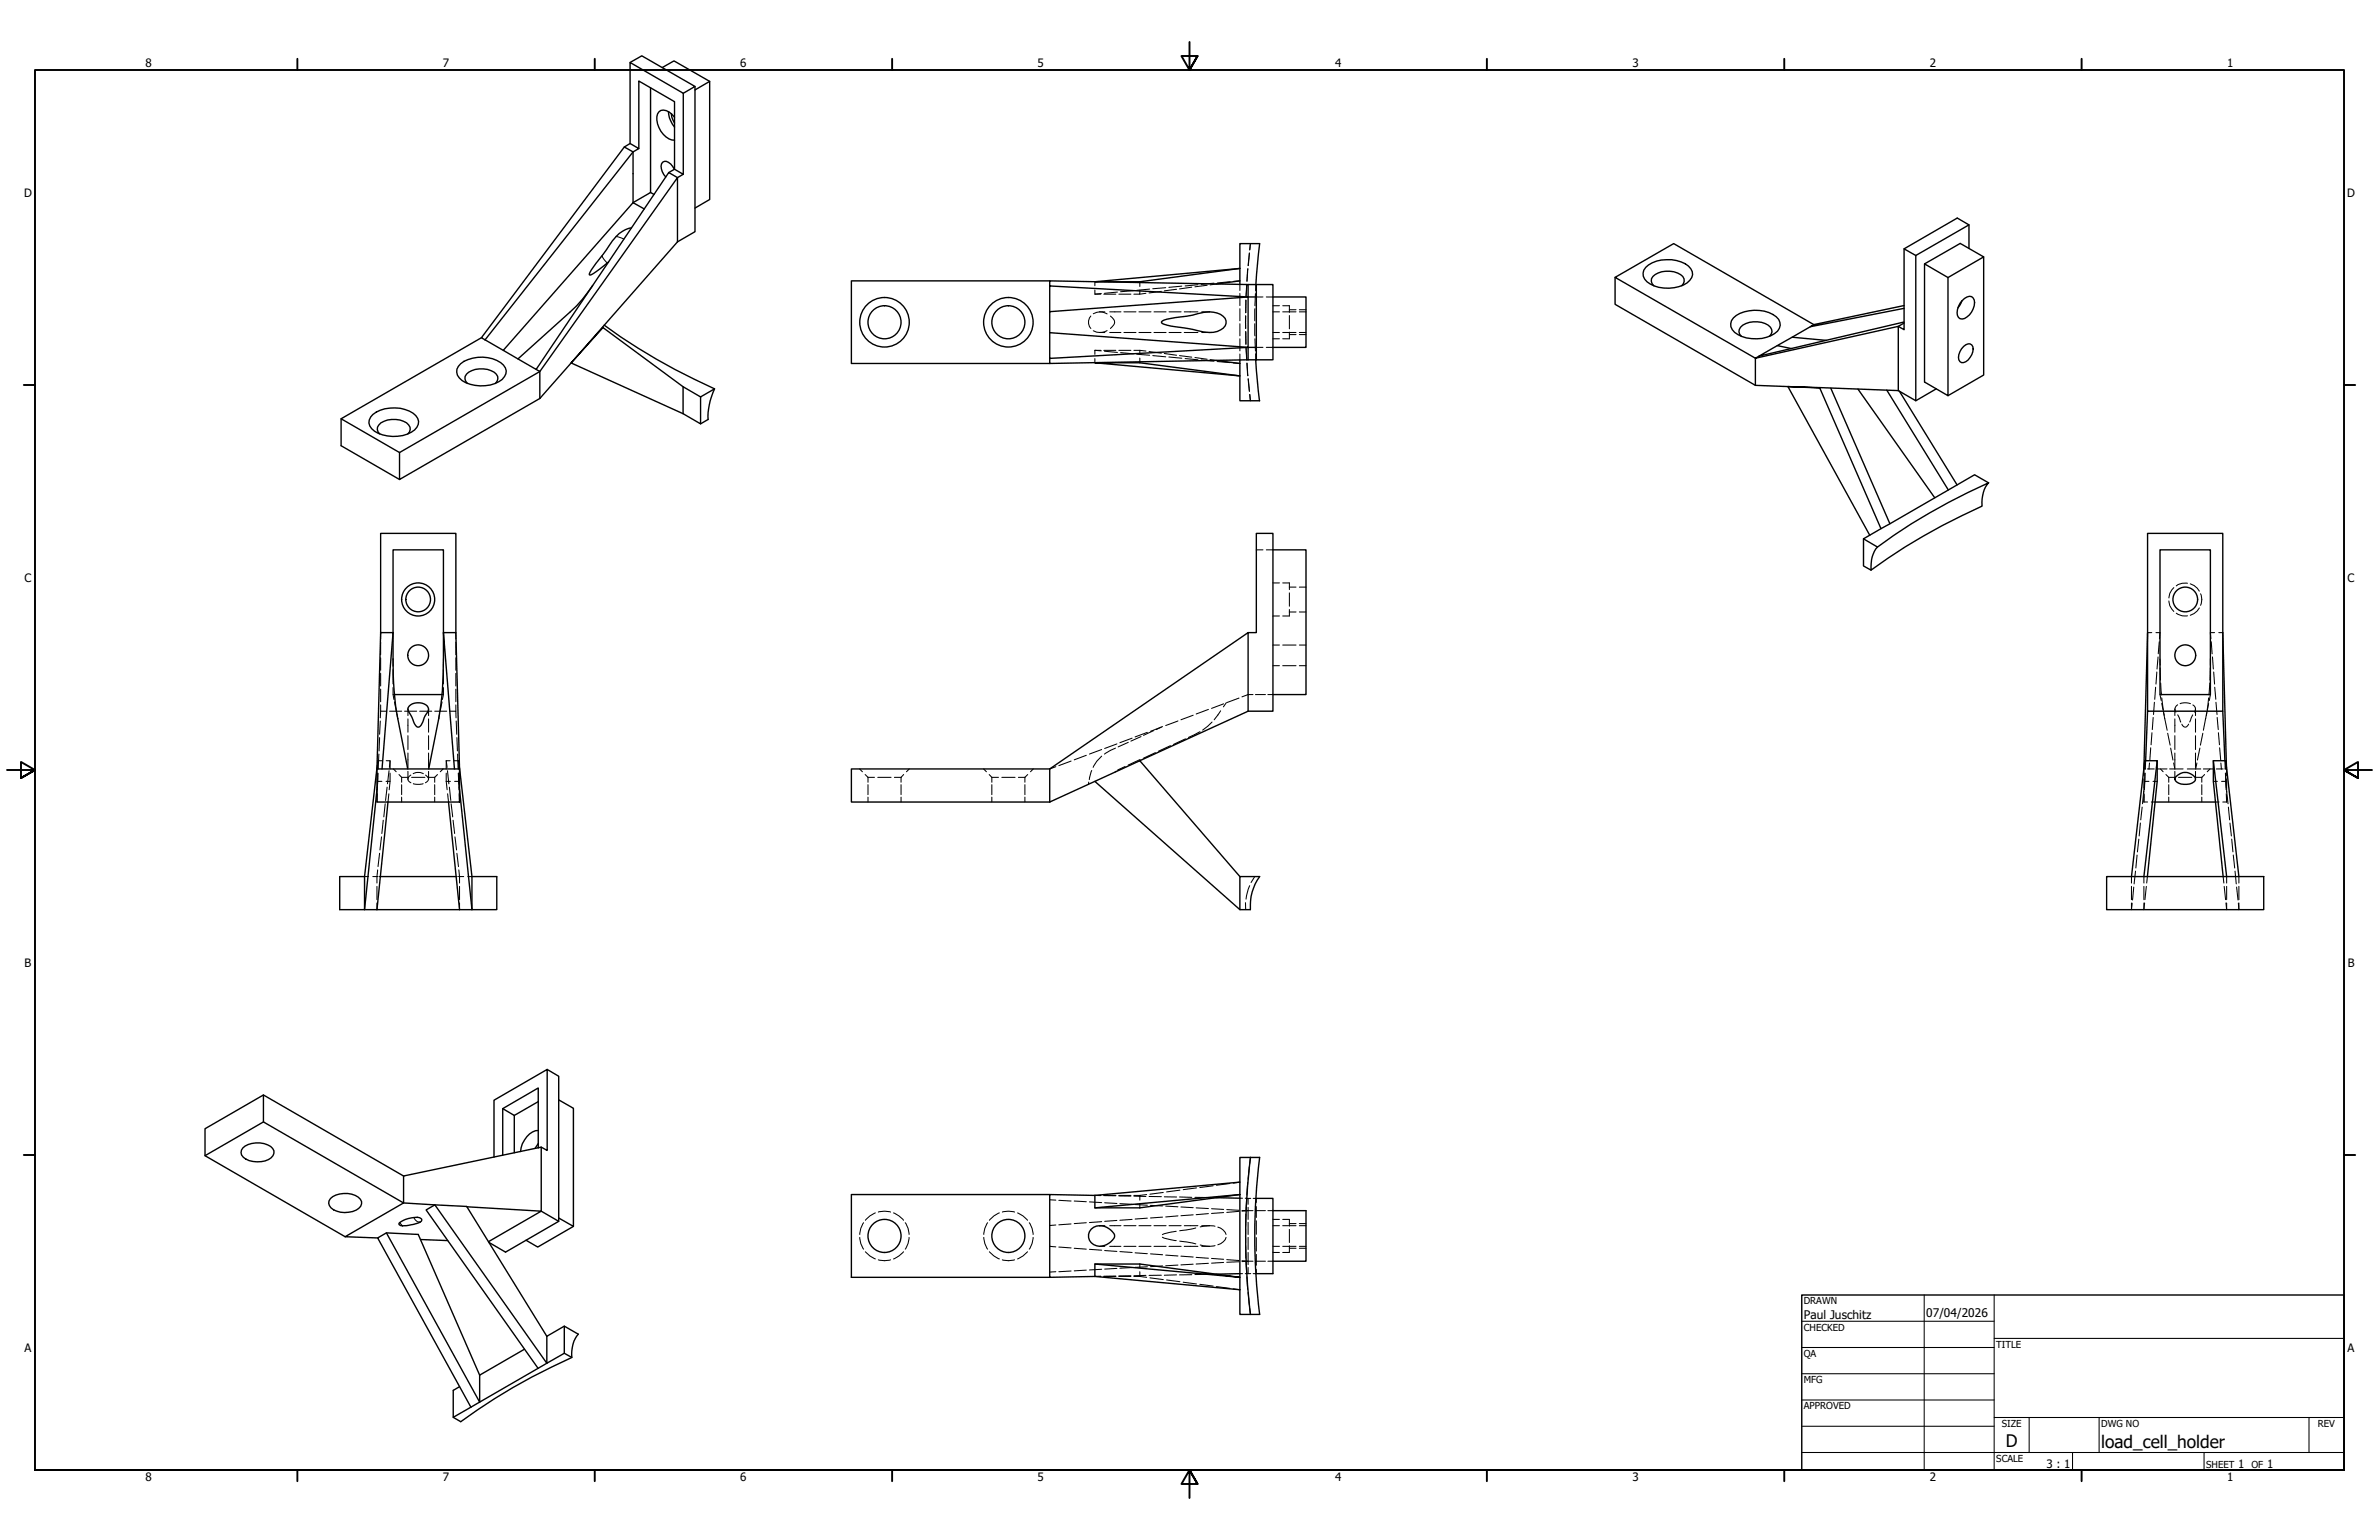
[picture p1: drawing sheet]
<svg xmlns="http://www.w3.org/2000/svg" width="864mm" height="559mm" viewBox="0 0 864 559" stroke-linecap="round" stroke-linejoin="round" font-family="sans-serif">
<defs><g id="words">
<g font-size="6.3">
<text x="728.1" y="524.9">D</text>
<text x="762.8" y="525.4">load_cell_holder</text>
</g>
<g font-size="4.3">
<text x="654.8" y="478.6">Paul Juschitz</text>
<text x="699.3" y="478">07/04/2026</text>
</g>
<g font-size="4.2">
<text x="52.8" y="24.4">8</text>
<text x="160.8" y="24.4">7</text>
<text x="268.7" y="24.4">6</text>
<text x="376.7" y="24.4">5</text>
<text x="484.6" y="24.4">4</text>
<text x="592.6" y="24.4">3</text>
<text x="700.5" y="24.4">2</text>
<text x="808.5" y="24.4">1</text>
<text x="8.8" y="71.4">D</text>
<text x="852" y="71.4">D</text>
<text x="8.9" y="211.1">C</text>
<text x="852.2" y="211.1">C</text>
<text x="9" y="350.8">B</text>
<text x="852.2" y="350.8">B</text>
<text x="8.9" y="490.5">A</text>
<text x="852.2" y="490.5">A</text>
<text x="742.9" y="532.6">3 : 1</text>
<text x="812.4" y="532.6">1</text>
<text x="823" y="532.6">1</text>
<text x="52.8" y="537.5">8</text>
<text x="160.8" y="537.5">7</text>
<text x="268.7" y="537.5">6</text>
<text x="376.7" y="537.5">5</text>
<text x="484.6" y="537.5">4</text>
<text x="592.6" y="537.5">3</text>
<text x="700.5" y="537.5">2</text>
<text x="808.5" y="537.5">1</text>
</g>
<g font-size="3.5">
<text x="654.8" y="473.2">DRAWN</text>
<text x="654.8" y="482.8">CHECKED</text>
<text x="724.7" y="488.9">TITLE</text>
<text x="654.8" y="492.3">QA</text>
<text x="654.8" y="501.8">MFG</text>
<text x="654.8" y="511.4">APPROVED</text>
<text x="726.7" y="517.7">SIZE</text>
<text x="762.8" y="517.7">DWG NO</text>
<text x="841.4" y="517.7">REV</text>
<text x="724.7" y="530.4">SCALE</text>
<text x="800.9" y="532.6">SHEET</text>
<text x="817.4" y="532.6">OF</text>
</g>
</g></defs>
<!-- layer: Hidden (ANSI) -->
<g fill="none" stroke="#000" stroke-width=".38">
<path d="M452.9 97.5l-.2 4.5 .3-4.5M453.5 91.8l-.4 4.6M453.6 91.8l-.5 4.6M453.9 88.4l-.2 2.3M396 114.7a3.4 3.4 0 0 0 0 4.5M397.4 105.2v1.5h2.2M397.4 102.2v1.5M399.2 113.2h.9l1.8 .7M399.2 113.2l-2.3 .7M399.2 113.2h1.9M399.8 106.5l-2.4 .2M400.7 106.7h4.4"/>
<path d="M401.9 120l-1 .4-1.7 .2M402.8 113.2h4.1M403.1 114.7a2.41 2.41 0 0 1 1.5 2.2 2.41 2.41 0 0 1-1.4 2.2l-.1 .1M405.6 106l-4.7 .4M406.1 106.7h4.4M408 113.2h4.4M411.5 105.5l-4.7 .4M413.4 113.2h4.4M413.8 105.3v1.4h-2.2M413.8 102.6v1.3M416 106.4l-2.2 .3M417.3 104.9l-4.7 .4"/>
<path d="M418.9 113.2h4.4M421.6 105.7l-4.5 .6M423.2 104.4l-4.7 .4M424.4 113.2h4.4M427.1 105l-4.4 .5M429 103.8l-4.7 .5M429.9 113.2h4.9M432.6 104.2l-4.4 .6M434.8 103.3l-4.6 .5M436.2 113.2h2.8M438.2 103.5l-4.4 .6M440.7 102.7l-4.6 .5"/>
<path d="M441.5 103.1l-2.2 .3M446.5 102.2l-4.6 .5M450.1 101.9l-2.4 .2M450.1 103.2v2.2M450.1 106.5v4.4M450.1 112v4.4M450.1 117.5v4.4M452.2 114.6v4.6zM452.3 108.9l-.1 4.6M452.6 103.2l-.3 4.6M452.6 103.2l-.2 4.6M455.5 117.5v4.4"/>
<path d="M455.5 112v4.4M455.7 106.6l-.2 4.3M455.9 103.3l-.1 2.2M456.1 107.8h2.4M459.7 107.8h2.4M462.1 113.2h2.3M462.1 110.9h2.3M465.6 110.9h2.5v2.4M465.6 113.2h4.9M468.1 114.5v4.8M468.1 112.4h2.4M471.7 113.2h2.4"/>
<path d="M471.7 112.4h2.4M396.9 120l2.3 .6M397.4 127.1h2.2M397.4 127.1v1.5M397.4 130.1v1.5M397.4 127.1l2.4 .2M399.2 120.6h1.9M400.7 127.1h4.4M400.9 127.4l4.7 .5M402.8 120.6h4.1M406.1 127.1h4.4M406.8 128l4.7 .4"/>
<path d="M408 120.6h4.4M411.6 127.1h2.2M412.6 128.5l4.7 .4M413.4 120.6h4.4M413.8 127.1v1.4M413.8 129.9v1.4M413.8 127.1l2.2 .3M417.1 127.6l4.5 .5M418.5 129l4.7 .5M418.9 120.6h4.4M422.7 128.3l4.4 .6M424.3 129.5l4.7 .5"/>
<path d="M424.4 120.6h4.4M428.2 129l4.4 .6M429.9 120.6h4.9M430.2 130.1l4.6 .5M433.8 129.7l4.4 .7M436.1 130.6l4.6 .5M436.2 120.6h2.8M439.3 130.5l2.2 .3M441.9 131.2l4.6 .4M447.7 131.7l2.4 .2M450.1 122.9v4.4M450.1 128.5v2.1"/>
<path d="M452.2 124.9v-4.6l.1 4.6M452.3 126l.3 4.6M452.4 126l.2 4.6M452.9 136.3l-.2-4.5 .3 4.5M453.1 137.5l.5 4.5M455.5 122.9l.2 4.4M455.8 128.4l.1 2.2M456.1 126h2.4M459.7 126h2.4M462.1 120.6h2.3M462.1 122.9h2.3M465.6 120.6h4.9"/>
<path d="M468.1 120.5v2.4h-2.5M468.1 121.4h2.4M471.7 120.6h2.4M471.7 121.4h2.4M453.7 143.1l.2 2.3M456.1 199.5h2.4M459.7 199.5h2.4M462.1 211.5h2.3M465.6 211.5h2.5v2.4M468.1 215.1v4.9M468.1 213h2.4M471.7 213h2.4"/>
<path d="M787.3 218.1a5.1 5.1 0 0 0 1.8 3.8M789.1 213.2a5.1 5.1 0 0 0-1.8 3.8M794.1 211.6a5.2 5.2 0 0 0-4.1 1M795.1 211.8l1.4 .7 1.1 .9 .8 1.1M798.8 215.5a5.2 5.2 0 0 1 0 4.1M138.2 229.6v2.2M138.2 233v4.6M138.2 238.7v4.5M142.7 239.1v2.6M161 239.1v2.6M165.5 229.6v2.2M165.5 233v4.6"/>
<path d="M165.5 238.7v4.5M462.1 223.5h2.3M462.1 234.1h2.3M465.6 234.1h4.9M468.1 221.2v2.3h-2.5M468.1 222.1h2.4M471.7 222.1h2.4M471.7 234.1h2.4M779.6 229.6h1.5M782.6 229.6h1.5l-.2 2.2M783.4 238.4l-.4 4.4M783.8 232.9l-.3 4.3"/>
<path d="M784.1 239.1l.1 2.2M790 222.5a5.2 5.2 0 0 0 4.1 1M798.4 220.6l-.8 1.1-1.1 .9-1.4 .7M802.4 239.1v2.2M802.7 232.9l.3 4.3M803.1 238.4l.4 4.4M803.9 229.6h-1.5l.2 2.2M805.4 229.6h1.5M138.2 258.1l-.2 2.4M138.2 258.1h2.1M138.2 244.3v4.6M138.2 250.1v4.5"/>
<path d="M138.2 255.8v2.3M141.4 258.1h4.4M142.7 243v5.2M142.7 249.5v2.5M142.8 252l.2 1.8M143 252h.2M143.2 254.7l.7 3.4M144.1 259l.3 1.8M146.9 258.1h4.4M148.1 257.3v2.4M152.3 258.1h4.4M155.6 257.3v2.4"/>
<path d="M157.8 258.1h4.4M159.6 259l-.3 1.8M160.5 252h.1M160.5 254.7l-.7 3.4M160.8 252h.2M161 252l-.4 1.8M161 243v5.2M161 249.5v2.5M163.3 258.1h2.2v2.4M165.5 244.3v4.6M165.5 250.1v4.5M165.5 255.8v2.3"/>
<path d="M433.1 259.5l-4.4 1.7M438.7 257.4l-4.5 1.7M443.1 257.9l-2.3 3.3M444.2 255.4l-4.4 1.6M445.1 255l-1 1.5M449.8 253.3l-4.5 1.7M454.9 252h-1.8l-2.3 .9M455.7 252h3.7M460.2 252h1.9M462.1 241.6h2.3M465.6 241.6h4.9M471.7 241.6h2.4"/>
<path d="M782.1 254.8l-.4 4.5M782.5 249.4l-.3 4.3M783 243.8l-.4 4.4M784.1 252l.4 2.2M784.2 242.4l.1 4.4M784.4 247.8l.3 4.4M784.7 253.2l.6 4.4M784.7 255.3l.9 4.3M785.4 258.6l.4 2.2M789.5 257.3l.4 1.1M789.5 257.3v2.4M790.5 255.8l-.6 .4-.4 1.1"/>
<path d="M790.5 259.4l1.2 2.6M791.4 255.3l1.4-.3 2.3 .3M796 259.4l-1.1 2.6M796 255.8l.6 .4 .4 1.1M797 257.3l-.4 1.1M797 257.3v2.4M801.1 258.6l-.4 2.2M801.8 253.2l-.6 4.4M801.8 255.3l-.9 4.3M802.2 247.8l-.3 4.4M802.4 242.4l-.1 4.4M802.4 252l-.4 2.2"/>
<path d="M803.6 243.8l.3 4.4M804 249.4l.4 4.3M804.4 254.8l.4 4.5M136.9 277.7l-.1 .9M137.1 276l-.1 .9M137.2 276l-.1 3M137.5 273.6l-.1 2.4M137.8 267.7l-.2 4.8M138 261.6l-.2 4.8M138.8 276h-1.4l-.1 3M140.2 276h1.4v3M141.2 279.7l-.5 4.7"/>
<path d="M141.6 276l-.2 2.4M142.8 279l1 1M148.1 260.9v4.8M148.1 267v5M148.1 273.2v5.3M148.1 279.9v2.8M155.6 260.9v4.8M155.6 267v5M155.6 273.2v5.3M155.6 279.9v2.8M160.8 279l-1 1M162 276h1.4"/>
<path d="M162 276v3M162 276l.3 2.4M162.4 279.7l.5 4.7M164.8 276h1.5M165.6 261.6l.2 4.8M165.9 267.7l.2 4.8M166.1 273.6l.2 5.4M166.4 276h.1M166.5 276v3M166.5 276l.1 .9M166.7 277.7l.1 .9M312 279l1.1 1"/>
<path d="M330.1 279l-1 1M357.1 279l1 1M375.1 279l-1 1M383.3 278.2l-2.2 .8M388.8 276.2l-4.4 1.6M394.3 274.1l-4.3 1.6M396.3 279.6l-.9 3.3M399.9 274.4a11.3 11.3 0 0 0-3.1 4M399.9 272l-4.4 1.6M404.9 271.5l-4 2.1M405.1 279.8l-.5 .5M405.4 269.9l-4.4 1.7"/>
<path d="M408.4 278.1l-2.8 1.4M409.6 269.4l-3.7 1.6M411 267.8l-4.5 1.7M413.9 275.6l-4.4 2M414.2 267.3l-3.7 1.6M416.5 265.7l-4.4 1.7M418.8 265.1l-3.7 1.7M419.4 273.1l-4.4 2M421.6 263.8l-1.9 .9M422 263.7l-4.4 1.7M424.9 270.6l-4.4 2M427.6 261.6l-4.4 1.7"/>
<path d="M430.3 268.1l-4.3 2M435.6 265.5l-4.2 2.1M440 262l-3.4 2.9M778.3 279h.6M778.3 278.6v.2M778.3 278.9v2.5M778.6 276v3M778.9 276l-.1 3M779.5 279h2.5M780.3 276.9l-.2 2.1M780.7 271.3l-.3 4.4M781.2 265.9l-.3 4.4"/>
<path d="M781.6 260.3l-.3 4.4M783 279h3.6M784.3 279l.9 1M785.8 260.7l.9 4.3M786.9 266.1l.9 4.3M787.6 279h4.9M788 271.5l.8 4.3M789.1 276.9l.4 2.1M789.5 260.9v4.8M789.5 267v5M789.5 273.2v5.3M789.5 279.9v2.8"/>
<path d="M792 262.8a1.25 1.25 0 0 0 1.3 1.1 1.25 1.25 0 0 0 1.2-1.1M794 279h4.9M797 260.9v4.8M797 267v5M797 273.2v5.3M797 279.9v2.8M797.5 276.9l-.4 2.1M798.6 271.5l-.9 4.3M799.7 266.1l-.9 4.3M799.8 279h3.8M800.7 260.7l-.9 4.3M802.3 279l-1.1 1"/>
<path d="M804.5 279h2.5M804.9 260.3l.3 4.4M805.3 265.9l.4 4.4M805.8 271.3l.3 4.4M806.2 276.9l.2 2.1M807.7 279h.6M807.7 276l.1 3M808 276v3M808.2 278.6v.2M808.2 278.9l.1 .1M808.3 279v2.4M136.9 285.5l-.1 1"/>
<path d="M137 288l-.2 3M137.1 280.5l-.1 4M137.1 283.5h1.5M137.2 280.5l-.2 6.1M139.1 297.6l-.5 4.9M139.8 291.7l-.5 4.7M140.5 285.6l-.5 4.8M141.2 288l-.4 3M141.6 280.5v3h-1.5M141.6 283.5l-.3 3.1M144.8 281.1l1 1M145.8 282.1h2.4"/>
<path d="M145.8 282.1v1.7M145.8 284.7v3.7M145.8 289.2v1.8M148.1 282.7l.1 .6 1 .7M149.2 281.2l-.9 .7-.2 .8M149.4 282.1h4.8M150 280.7a4 4 0 0 1 3.7 0M150.1 284.4l1.2 .2 2.3-.2M154.5 281.2l.8 .7 .3 .8M155.4 282.1h2.4M155.6 282.7l-.2 .6-1 .7M157.8 282.1v1.7"/>
<path d="M157.8 284.7v3.7M157.8 289.2v1.8M158.8 281.1l-1 1M162 283.5h1.5M162 280.5v3M162 283.5l.3 3.1M162.5 288l.3 3M163.1 285.6l.5 4.8M163.8 291.7l.5 4.7M164.5 297.6l.5 4.9M165 283.5h1.5M166.4 280.5l.2 6.1"/>
<path d="M166.5 280.5v3M166.5 283.5l.1 1M166.7 288l.1 3M166.7 285.5l.1 1M314.1 281.1l1 1M315.1 282.1h2.3M315.1 282.1v1.7M315.1 284.7v3.7M315.1 289.2v1.8M318.6 282.1h4.9M324.7 282.1h2.4M327.1 282.1v1.7"/>
<path d="M327.1 284.7v3.7M327.1 289.2v1.8M328 281.1l-.9 1M359.1 281.1l.9 1M360 282.1h2.5M360 282.1v1.7M360 284.7v3.7M360 289.2v1.8M363.7 282.1h4.8M369.7 282.1h2.3M372 282.1v1.7M372 284.7v3.7"/>
<path d="M372 289.2v1.8M373.1 281.1l-1.1 1M395.2 283.8l-.1 .8M777 298.6l-.5 4.7M777.6 292.9l-.5 4.6M778.2 287l-.5 4.7M778.3 291h1.3M778.3 282.6v4.9M778.3 288.7v2.3M778.4 288l-.1 3M778.6 283.5l-.2 3.1M778.6 283.5h1.5"/>
<path d="M778.6 280.5v3M778.6 283.5l-.3 2.4M778.7 280.5l-.1 3M780.9 291h1.4M781.6 283.5h1.5M786.3 281.1l1 1M787.3 282.1h2.4M787.3 282.1v1.7M787.3 284.7v3.7M787.3 289.2v1.8M790.8 282.1h4.9M796.9 282.1h2.4"/>
<path d="M799.3 282.1v1.7M799.3 284.7v3.7M799.3 289.2v1.8M800.3 281.1l-1 1M803.5 283.5h1.4M804.2 291h1.4M806.4 283.5h1.6M806.9 291h1.4M807.8 280.5l.3 6.1M808 280.5l.2 5.4M808.2 288l.1 3M808.3 282.6v4.9"/>
<path d="M808.3 288.7v2.3M808.3 287l.5 4.7M808.9 292.9l.5 4.6M809.5 298.6l.5 4.7M132.3 318.1h1.5M135.3 318.1h1.9M137.1 315.7l-.3 4.7M137.7 318.1h.3M137.8 309.6l-.6 4.9M138.5 303.7l-.6 4.7M165.2 303.7l.5 4.7M165.5 318.1h.5"/>
<path d="M165.9 309.6l.5 4.9M166.4 318.1h1.9M166.6 315.7l.2 4.7M169.8 318.1h1.5M455.5 318.1l-1.3 2.1M773.7 318.1v2.3M775.2 316.1l-.5 4.6M775.8 310.3l-.5 4.7M776.4 304.5l-.5 4.6M778.3 318.1v2.3M779.5 318.1l-.2 2.3M807 318.1l.3 2.3"/>
<path d="M808.3 318.1v2.3M810.1 304.5l.5 4.6M810.7 310.3l.5 4.7M811.3 316.1l.5 4.6M812.7 318.1v2.3M136.8 321.6v4.9M136.8 327.7v2.4M166.8 321.6v4.9M166.8 327.7v2.4M452.1 327.5l.1 2.6M453.6 321.4l-1.3 4.9M773.7 327.7v2.4l.3-2.4"/>
<path d="M773.7 321.6v4.9M774.6 321.9l-.5 4.7M778.3 321.6v4.9M778.3 327.7v2.4l.2-2.4M779.1 321.6l-.5 4.9M807.4 321.6l.5 4.9M808 327.7l.3 2.4v-2.4M808.3 321.6v4.9M811.9 321.9l.5 4.7M812.7 327.7v2.4l-.2-2.4M812.7 321.6v4.9M453.9 420l-.3 2.3"/>
<path d="M318.8 439.8a7.9 7.9 0 0 1 4.5 0M363.9 439.8a7.9 7.9 0 0 1 4.4 0M381.1 435.4l2.2 .1M384.4 435.5l4.4 .3M390 435.8l4.3 .3M395.5 436.1l4.4 .3M397.4 433.8h2.2M401 436.4l4.4 .3M405.1 433.8h-4.4l4.4 .1M406.1 434h4.4M406.1 433.8h4.4M406.5 436.8l4.5 .2"/>
<path d="M411.6 434l4.4 .1M411.6 433.8h2.2M412.1 437.1l4.4 .2M413.8 434v1.5M413.8 436.9v1.4M416.2 433.5l-2.4 .4M417.1 434.1l4.5 .1M417.6 437.4l4.4 .2M422.3 432.7l-4.9 .6M422.7 434.3h4.4M423.2 437.6l4.4 .3M428.2 434.3l4.4 .2"/>
<path d="M428.3 431.9l-4.8 .6M428.7 438l4.4 .2M433.8 434.5h4.4M434.2 438.3l4.5 .2M434.3 431l-4.8 .7M439.3 434.6h2.2M439.8 438.6l4.4 .2M440.4 430.3l-4.9 .6M444.2 440l-4.4 .3M445.3 438.9l4.5 .3M446.5 429.5l-4.9 .6M449.8 439.5l-4.5 .4"/>
<path d="M450.1 434.8h.9M450.1 428.9l-2.4 .4M450.8 439.2l2.3 .1M452.1 434.8h1v2.2M452.6 434.8l-.3 4.6M452.9 429.1l-.3 4.5M453.1 439.3l-2.3 .2M453.1 438.1v4.4M453.1 439.3h1.8M453.1 434.8h.9M453.5 423.4l-.4 4.5M454.9 434.8h1"/>
<path d="M455.7 439.3h3.7M456.1 434.8v1.5M456.1 437.8v4M460.2 439.3h1.9M312.1 449a7.7 7.7 0 0 0 1.4 4.3M313.5 443.7a7.7 7.7 0 0 0-1.4 4.2M314.1 454.2a9.2 9.2 0 0 0 3.7 2.6M317.8 440.1a8.6 8.6 0 0 0-3.7 2.7M318.8 457.1a7.9 7.9 0 0 0 4.5 0M324.4 440.1a8.6 8.6 0 0 1 3.6 2.7M328 454.2a9.2 9.2 0 0 1-3.6 2.6M328.6 443.7a7.7 7.7 0 0 1 1.4 4.2"/>
<path d="M330 449a7.7 7.7 0 0 1-1.4 4.3M357.1 449a7.7 7.7 0 0 0 1.4 4.3M358.5 443.7a7.7 7.7 0 0 0-1.4 4.2M359.2 454.2a9.2 9.2 0 0 0 3.6 2.6M362.8 440.1a8.6 8.6 0 0 0-3.6 2.7M363.9 457.1a7.9 7.9 0 0 0 4.4 0M369.4 440.1a8.6 8.6 0 0 1 3.6 2.7M373 454.2a9.2 9.2 0 0 1-3.6 2.6M373.6 443.7a7.7 7.7 0 0 1 1.4 4.2M375 449a7.7 7.7 0 0 1-1.4 4.3M381.1 452.2l2.2 .2M383.3 444.5l-2.2 .2"/>
<path d="M384.4 452.5l4.4 .3M388.8 444.1l-4.4 .3M390 452.9l4.3 .4M394.3 443.7l-4.3 .3M395.5 453.3l4.4 .3M399.2 444.8h1.9M399.2 452.2h1.9M399.9 443.3l-4.4 .3M401 453.8l4.4 .3M402.8 444.8h4.1M402.8 452.2h4.1M405.4 442.8l-4.4 .4"/>
<path d="M406.5 454.2l4.5 .3M408 444.8h4.4M408 452.2h4.4M411 442.5l-4.5 .3M411 459.9l-4.5 .3M412.1 454.6l4.4 .3M413.4 444.8h4.4M413.4 452.2h4.4M413.8 458.7v1.4M416.5 442l-4.4 .3M416.5 459.7l-4.4 .2M417.6 455l4.4 .3"/>
<path d="M418.9 444.8h4.4M418.9 452.2h4.4M422 448.9l5 1.3M422 441.6l-4.4 .4M422 459.4l-4.4 .2M423.2 455.4l4.4 .3M424.4 444.8h4.4M424.4 452.2h4.4M427 446.8l-5 1.2M427.6 441.2l-4.4 .4M427.6 459l-4.4 .3M428.2 450.3l5.9 1.1"/>
<path d="M428.7 455.8l4.4 .3M429.9 444.8h4.9M429.9 452.2h4.9M433.1 440.8l-4.4 .3M433.1 458.7l-4.4 .3M434.1 445.6l-5.9 1M434.2 456.2l4.5 .4M435.7 451.7l3.3 .5M436.2 444.8h2.8M436.2 452.2h2.8M438.7 440.4l-4.5 .4M438.7 458.4l-4.5 .3"/>
<path d="M439 444.8l2.1 .1M439 444.8l-3.3 .4M439.8 456.6l4.4 .3M441.1 452l-2.1 .2M442.1 445.3a4.2 4.2 0 0 1 3 2.6M444.2 458.1l-4.4 .2M445.1 449a4.2 4.2 0 0 1-3 2.7M445.3 457.1l4.5 .3M449.8 457.8l-4.5 .2M450.8 457.5l2.3 .1M452.2 446.2v4.6M452.2 451.9v4.6"/>
<path d="M452.2 440.5v4.6M452.3 457.6l.3 4.6M453.1 443.5v4.4M453.1 449v4.4M453.1 454.5v4.4M453.1 459.9v2.3M453.1 457.6l-2.3 .2M453.1 457.6h1.8M455.7 457.6h3.7M456.1 443v4.9M456.1 449.1v4.9M456.1 455.2v3.9"/>
<path d="M460.2 457.6h1.9M462.1 444.8h2.3M462.1 452.2h2.3M462.1 454.5h2.3M462.1 442.5h2.3M465.6 442.5h2.5v2.4M465.6 444.8h4.9M465.6 452.2h4.9M468.1 446.1v4.7M468.1 452.1v2.4h-2.5M468.1 452.9h2.4M468.1 444h2.4"/>
<path d="M471.7 444.8h2.4M471.7 452.2h2.4M471.7 452.9h2.4M471.7 444h2.4M383.3 461.5l-2.2 .1M388.8 461.2l-4.4 .3M394.3 460.9l-4.3 .2M399.6 463.1l-2.2 .1h2.2M399.9 460.6l-4.4 .2M400.7 463.2h4.4M405.1 463l-4.4 .1M405.4 460.2l-4.4 .3"/>
<path d="M406.1 463.2h4.4M410.5 462.9l-4.4 .1M413.8 461.5v1.4h-2.2M413.8 463.2l2.4 .3M416 462.8l-2.2 .1v.3h-2.2M417.4 463.7l4.9 .6M421.6 462.7l-4.5 .1M423.5 464.4l4.8 .7M427.1 462.6l-4.4 .1M429.5 465.3l4.8 .6M432.6 462.5l-4.4 .1M435.5 466l4.9 .7"/>
<path d="M438.2 462.4l-4.4 .1M441.5 462.3l-2.2 .1M441.6 466.9l4.9 .6M447.7 467.7l2.4 .3M450.1 462.2h.9M452.1 462.2h1.9M452.6 463.3l.3 4.6M453.1 469l.4 4.6M453.6 474.7l.3 2.2M454.9 462.2h1M456.1 460.6v1.6"/>
</g>
<!-- layer: Visible (ANSI) -->
<g fill="none" stroke="#000" stroke-width=".51">
<path d="M228.7 22.7l4.3-2.4 19.3 11.1-4.3 2.4M236.2 31.9v38l-6.4 3.6v-18.4l2.1-1.2-3.2-1.8-2.1 1.2M240.4 24.5l4.3-2.4 12.9 7.4M252.3 31.4v52.7l-6.4 3.7M252.3 32.6l5.3-3.1v42.9l-5.3 3.1M226.6 53.3l3.2 1.8-53.7 68.2-1.3-.7zM228.7 52.1v-29.4l19.3 11.1v29.4M231.9 53.9v-24.5l13 7.5v24.5M242.6 40.5a8.9 8.9 0 0 0 2.3 5.6M243.7 41.3l.1 1.1 1.1 2.2M244.9 42.5a5.1 5.1 0 0 0-5-2.4 4.5 4.5 0 0 0-.7 6.2 6.8 6.8 0 0 0 5.7 4.6M233.9 75.8l-4.1-2.3-47.1 53.6 5.3 3.1 19-17a48.4 48.4 0 0 0 8.1-9.6"/>
<path d="M236.2 69.9l1.2 .6M242.8 62.6l2.1-1.2 3.1 1.8-2.1 1.3-3.1-1.9-48.2 71.4-6.6-3.8M244.8 61.4a4.3 4.3 0 0 0-3.6-2.9 2.01 2.01 0 0 0-1.1 2.8l.9 2.1 .7 .8M229.2 82.7a11.7 11.7 0 0 0-8 6.3l-6.6 9-.7 1.7a3 3 0 0 0 2.6-1.2l4.4-3.4M245.9 87.8v-23.3l-49.9 70.3-1.4-.8M245.9 87.8l-27.2 30.9M597.4 97a13 13 0 0 1 15.6-.4 3.6 3.6 0 0 1-.6 6.1 13.5 13.5 0 0 1-14.5-.5 3.5 3.5 0 0 1-.5-5.2zM695.5 92.7v52.7l-6.4-3.7M698.6 95.8l8.5 4.9v42.9l-8.5-5v-42.8l13-7.5 8.5 4.9-13 7.5M714.8 90.2v-8.6l-4.3-2.5-19.3 11.2v29.3l-2.1-1.2 2.1-1.2M714.8 81.6l-19.3 11.1-4.3-2.4M720.1 93.2v42.9l-13 7.5"/>
<path d="M218.7 118.7l.2 .2-11.6 12.8zM218.9 118.9l29.1 21.4M219.3 118a219 219 0 0 0 40.1 23.1 23.9 23.9 0 0 0-2.4 11.1l-2.7 1.6M381.1 113.1l72-5.3v18.2l-72-5.3zM381.1 103.8l72 4v-4.5l-72-1.4v11.2M381.1 101.9h-72v30h72M413.8 102.2l36.3-4.8-52.7 4.8h16.4v.4M421.6 116.8a12.7 12.7 0 0 1 7-1.8l4.3-.6a15.5 15.5 0 0 1 9-.8 3.9 3.9 0 0 1 3.2 3.7 5.7 5.7 0 0 1-6.1 3.3l-14.1-2.3-2.9-.9zM450.1 103.2v-14.8h7.2l-1.4 14.9M450.1 101.9l-8.6 1.2M453.1 103.3h3M453.1 107.8h3"/>
<path d="M462.1 107.8h12v18.2h-12M586.3 100.6v9.8l50.9 29.4M600.3 103.7a2.41 2.41 0 0 1 .5-4.1 8.8 8.8 0 0 1 10.1 .7 2.4 2.4 0 0 1-.4 3.4M629.2 115.4a13 13 0 0 1 15.6-.5 3.6 3.6 0 0 1-.6 6.1 13.5 13.5 0 0 1-14.5-.4 3.5 3.5 0 0 1-.5-5.2zM657.2 118.6l-6.6 3.8M658.4 117.8l-50.8-29.4-21.3 12.2 50.9 29.4v9.8M691.2 110.9l-32.8 6.9-1.2 .8 34-6.7M691.2 116.8l-52.6 12.4 6.6-3.8M712.2 109.1l-1.4 2.6M712.3 109.1a3.5 3.5 0 0 1 3.4-1.5 3.2 3.2 0 0 1 .6 4.5 4.8 4.8 0 0 1-4.8 3.5 2.72 2.72 0 0 1-.9-3.2l.9-2.4zM167.2 132a12.8 12.8 0 0 1 15.6 .5 3.7 3.7 0 0 1-1.7 6 13.8 13.8 0 0 1-13.3-.4 3.6 3.6 0 0 1-.6-6.1zM169.7 139.1a2.43 2.43 0 0 1 .4-4 8.8 8.8 0 0 1 10 .7 2.32 2.32 0 0 1-.3 3.3"/>
<path d="M174.8 122.6l-51 29.4v9.7l21.2 12.3M176.1 123.3l6.6 3.8M381.1 120.7v9.3l72-4v4.6M381.1 130v1.9l72-1.3M413.8 131.3v.3h-16.4l52.7 4.8-36.3-4.8M441.5 130.8l8.6 1.1M450.1 130.6v14.8h7.2M453.1 130.6h3v-27.3h6v27.3h-6M453.1 126h3M455.8 130.6l1.4 14.8M632.1 122a2.71 2.71 0 0 1-.6-2.8 2.71 2.71 0 0 1 2.2-1.8 8.7 8.7 0 0 1 9 1.3 2.2 2.2 0 0 1-.4 3.3M637.2 139.8l11.8 .5 29.8 53.9"/>
<path d="M638.6 129.2l-1.4 .8 51.9-11.6v23.3M662.9 123.5l-12.3-1.1-5.4 3 5.1 1.1M712.8 125.7a1.93 1.93 0 0 1 3.4 .1 5.3 5.3 0 0 1-3.4 5.8 1.59 1.59 0 0 1-1.9-1.9 6 6 0 0 1 1.9-4zM135.4 150.4a13 13 0 0 1 15.5 .4 3.7 3.7 0 0 1-1.6 6 13.2 13.2 0 0 1-14.4-1.2 3.4 3.4 0 0 1 .5-5.2zM137.9 157.5a2.67 2.67 0 0 1-.8-2.9 2.67 2.67 0 0 1 2.3-1.8 8.6 8.6 0 0 1 8.9 1.4 2.25 2.25 0 0 1-.3 3.3M196 144.6v-9.8l-51 29.4-21.2-12.2M196 144.6l-51 29.4v-9.8M196 144.6l11.3-12.9 40.7 18.4M259.4 141.1l-5.1 2.9-6.3-3.7v9.8l6.3 3.7v-9.8M649 140.3l11.8 .4zM660.6 140.8l22.2 51M660.8 140.7l28.3 1"/>
<path d="M664.6 140.8l21.5 49.3M674.4 141.2l27.9 39.4M684.9 141.5l22.4 36.3M689.5 141.9l20.9 34.1M702.9 141.1l-7.4 4.3M721.9 175.2l-5.1-2.9-40.3 23.2 5 3M462.1 199.5h12v52.5h-12M676.5 195.5v9.9l2.7 1.5M681.5 198.5a217 217 0 0 1 40.4-23.3 11.2 11.2 0 0 0-2.4 8.4 221.7 221.7 0 0 0-40.3 23.3 11 11 0 0 1 2.3-8.4zM779.6 193.5h27.3v64.6h-27.3zM784.1 199.5h18.3v52.5h-18.3zM138.2 229.6v-36.1h27.3v36.1"/>
<path d="M453.1 229.6h3v-36.1h6v64.6h-9M779.6 229.6l-1.3 49M806.9 229.6l1.3 49M143.2 252h17.3M148.5 256.2a4.7 4.7 0 0 1 6.9 .6 2.97 2.97 0 0 1-1 2.9l-1.2 2.9a1.37 1.37 0 0 1-1.4 1.3 1.37 1.37 0 0 1-1.4-1.3l-1.2-2.9a2.74 2.74 0 0 1-.7-3.5zM453.1 258.1v-28.5l-72 49.4v12M453.1 258.1l-39.3 17.9M779.6 258.1l-.7 17.9M806.9 258.1l.8 17.9M136.8 279l1.4-49.4h4.5l-4 49.4M136.8 279h30v12h-30zM136.8 278.6l-4.5 39.5"/>
<path d="M148 279l-4-20.6-.9-7.8a199.8 199.8 0 0 1-.4-21v-30.1h18.3v30.1h4.5l1.3 49.4M155.6 279l3.7-18.2 1-7.6 .5-8.2 .2-15.4 4 49.4M166.8 278.6l4.5 39.5M381.1 279h-72v12h72M783.1 276l-4.8 42.1M803.5 276l4.8 42.1M136.8 286.5l-4.5 43.6h39l-4.5-43.6M140.8 291l-4 39.1M162.8 291l4 39.1M397.4 283.5l-16.3 7.5M782.3 291h21.9M790.1 281.6a4.2 4.2 0 0 1 6.9 1.1 3.6 3.6 0 0 1-4.3 1.9 2.6 2.6 0 0 1-3.1-2.3z"/>
<path d="M123.3 318.1h9v12h-9zM138 318.1h27.5M171.3 318.1h9v12h-9zM450.1 318.1h7.2a18.2 18.2 0 0 0-3.4 12h-3.8zM450.1 318.1l-36.3-42.1-16.4 7.5 52.7 46.6M764.7 318.1h57.1v12h-57.1zM773.7 318.1l4.9-42.1h4.5v7.5l-3.6 34.6M807 318.1l-3.5-34.6v-7.5h4.5l4.7 42.1M195.4 399.7l-8.7 5M198.6 388l4.2 2.5v52.7l-6.3-3.7v-23.3l-50 10.5v9.8l-50.9-29.4v-9.8M202.8 399.1l5.4 3v42.9l-5.4-3M88.1 416.6a8.5 8.5 0 0 1 10.9 .2 2.6 2.6 0 0 1-1.5 4 8.3 8.3 0 0 1-9.8-1.7l-.1-1.7z"/>
<path d="M95.6 407.1l-21.2 12.3M182.5 402.3l4.2 2.4v13.6M195.4 415l-1.2 1.7M195.4 410.2a8 8 0 0 0-6.4 7.6M195.4 416.5v-21.7l-12.9 7.5v16.9M195.4 416.4v.1M196.5 416.2l2.1 1.2v-29.4l-19.3 11.2v20.7M453.9 420a231.9 231.9 0 0 0 0 56.9M120 434.9a8.4 8.4 0 0 1 10.8 .3 2.55 2.55 0 0 1-1.5 3.9 8.9 8.9 0 0 1-9.2-.8 2.31 2.31 0 0 1-.1-3.4zM146.5 426.7l-50.9-29.4-21.2 12.3v9.8l50.9 29.4M169.5 437.9l27 1.6-19.1 11M381.1 433.5h-72v30h72"/>
<path d="M397.4 433.8l-16.3-.3v30l16.3-.3M441.5 434.6l8.6 .2M450.1 433.5l-36.3 4.8h-16.4v-4.5M450.1 433.5v-13.5h7.2a228.6 228.6 0 0 0 0 56.9h-7.2v-8.9M450.1 433.5l-52.7 4.8M450.1 428.9l-52.7 4.9M450.1 433.5v34.5M455.9 434.8h6.2v27.4h-6.2M462.1 439.3h12v18.3h-12M137.1 449.2l-11.8-.4 21.2-12.3 11.4 .7 40.6 57.5-3.2 1.8M140.3 447.4l33.8 61.4-3.2 1.8M145 443.7a9.1 9.1 0 0 1 7.7-1.6 .83 .83 0 0 1 .4 .9 .83 .83 0 0 1-.9 .6l-.4 .2a15.4 15.4 0 0 1-6.4 .9l-.6-.6z"/>
<path d="M152.4 443.5h.1M152.7 449.8l9.8 .4M202.8 443.2l-19.3 11.1-6-3.5M208.2 445l-13 7.5-4.3-2.5M396.1 446a5.4 5.4 0 0 1 8.5 2.5 5.5 5.5 0 0 1-8.5 2.4 3.5 3.5 0 0 1 0-4.9zM397.4 458.7l52.7 4.8-36.3-4.8h-16.4v4.5l52.7 4.8M450.1 462.2l-8.6 .1M174.1 499l-22.3-51.1-11.5-.5-3.2 1.8 33.8 61.4M190.4 489.6l-16.3 9.4M195.3 496.5l-21.2 12.3v-9.8M198.5 484.9l-29.1-47.1-11.5-.6-3.2 1.8 40.6 57.5M198.5 484.9l6.4-3.7 5 2.9a11.2 11.2 0 0 0-2.3 8.5 217 217 0 0 0-40.3 23.3l-2.8-1.6v-9.8l2.3-1.3"/>
<path d="M204.9 481.2v9.8l-6.4 3.7v-9.8M204.9 491l2.7 1.6M170.9 510.6l-6.4 3.7"/>
<circle cx="321.1" cy="116.9" r="6"/>
<circle cx="321.1" cy="116.9" r="9"/>
<circle cx="366" cy="116.9" r="6"/>
<circle cx="366" cy="116.9" r="9"/>
<circle cx="151.8" cy="217.5" r="4.5"/>
<circle cx="151.8" cy="217.5" r="6"/>
<circle cx="793.3" cy="217.5" r="4.5"/>
<circle cx="151.8" cy="237.8" r="3.8"/>
<circle cx="793.3" cy="237.8" r="3.8"/>
<circle cx="321.1" cy="448.5" r="6"/>
<circle cx="366" cy="448.5" r="6"/>
</g>
<!-- layer: Visible Narrow (ANSI) -->
<path d="M218.6 92.8l.5 1.2 1.3 1.4M223.7 85.8l2.8 .9M145.2 443.5l.9 1.3M150.2 441.8l1.3 1.5 .9 .2" fill="none" stroke="#000" stroke-width=".38"/>
<!-- layer: Border (ANSI) -->
<g fill="none" stroke="#000" stroke-width=".7">
<path d="M431.8 15.2v10.2l-2.9-5.1h5.8l-2.9 5.1 2.9-5.1M107.9 21.3v4.1M215.9 21.3v4.1M323.8 21.3v4.1M539.8 21.3v4.1M647.7 21.3v4.1M755.6 21.3v4.1M8.6 139.7h4.1M850.9 139.7h4.1M2.5 279.4h10.2l-5.1-2.9v5.8l5.1-2.9-5.1 2.9M861.1 279.4h-10.2l5.1-2.9v5.8l-5.1-2.9 5.1 2.9M8.6 419.1h4.1"/>
<path d="M850.9 419.1h4.1M12.7 533.4v-508h838.2v508h-838.2h838.2M107.9 533.4v4.1M215.9 533.4v4.1M323.8 533.4v4.1M434.7 538.5l-2.9-5.1 2.9 5.1h-5.8l2.9-5.1v10.2M539.8 533.4v4.1M647.7 533.4v4.1M755.6 533.4v4.1"/>
</g>
<!-- layer: Title (ANSI) -->
<g fill="none" stroke="#000" stroke-width=".38">
<path d="M654 479.4h69.9M698.5 469.9v63.5M723.9 469.9v63.5M654 488.9h69.9M654 498.5h69.9M723.9 485.6h127M654 508h69.9M654 517.5h69.9M723.9 514.3h127M736.6 514.3v12.7M762 514.3v12.7M838.2 514.3v12.7"/>
<path d="M654 527h196.9M752.3 527v6.4M800.1 527v6.4"/>
</g>
<path d="M654 469.9h196.9v63.5h-196.9z" fill="none" stroke="#000" stroke-width=".51"/>
<use href="#words"/>
</svg>
